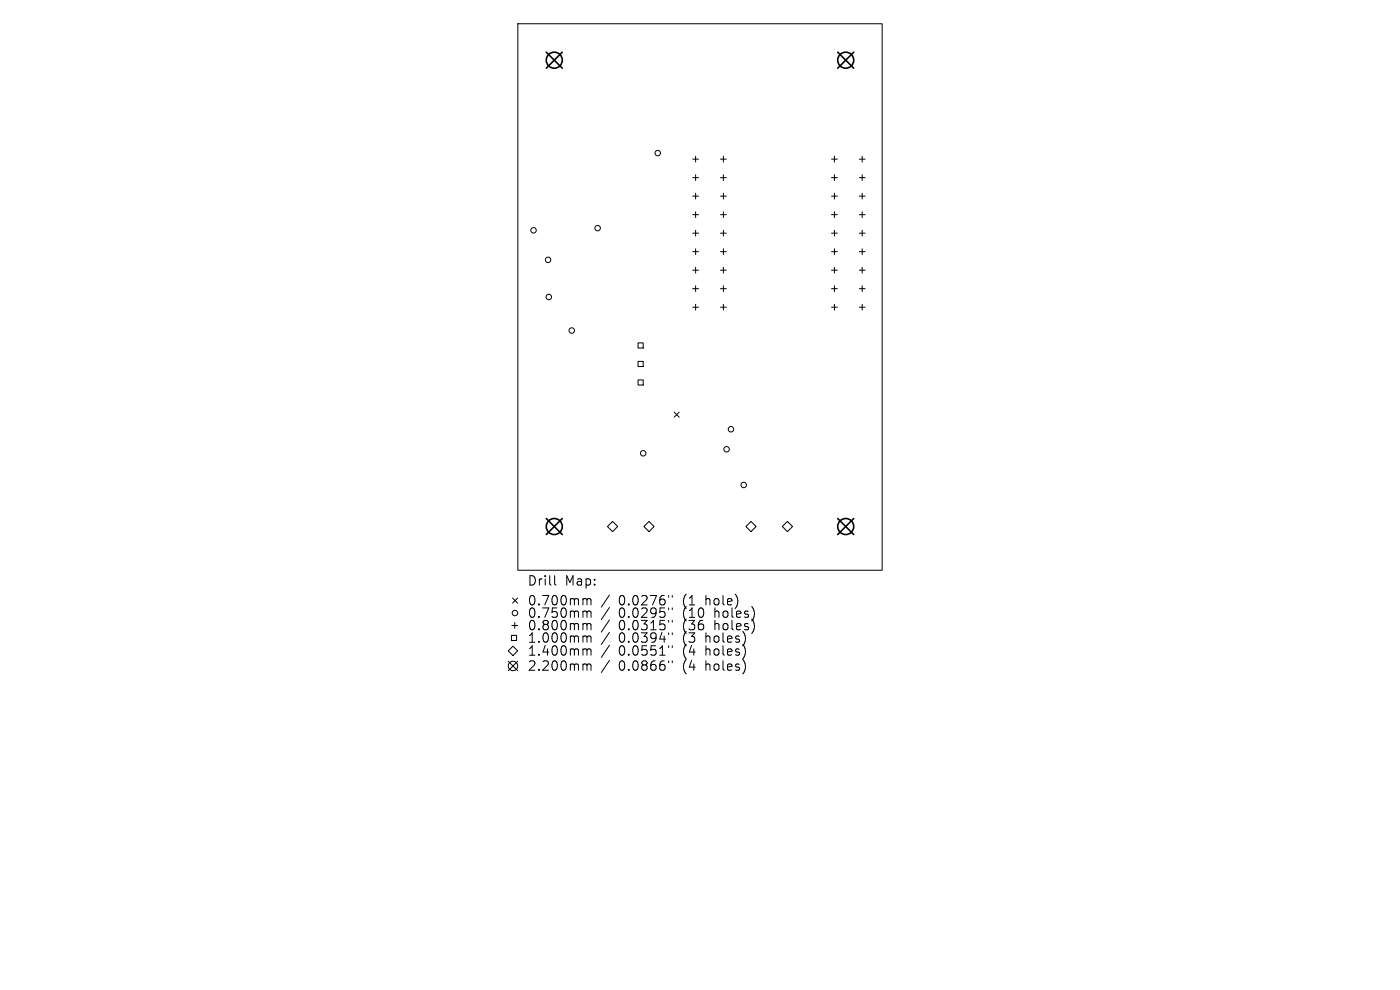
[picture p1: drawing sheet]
<svg xmlns="http://www.w3.org/2000/svg" width="297mm" height="210mm" viewBox="0 0 297 210" stroke-linecap="round" stroke-linejoin="round" font-family="sans-serif">
<defs><g id="words">
<g font-size="2.8">
<text x="111.8" y="124.5">Drill</text>
<text x="119.8" y="124.5">Map:</text>
<text x="111.8" y="128.7">0.700mm</text>
<text x="111.8" y="131.3">0.750mm</text>
<text x="131.3" y="128.7">0.0276&quot;</text>
<text x="131.3" y="131.3">0.0295&quot;</text>
<text x="145" y="128.7">(1</text>
<text x="145" y="131.3">(10</text>
<text x="150" y="128.7">hole)</text>
<text x="151.9" y="131.3">holes)</text>
<text x="111.8" y="134">0.800mm</text>
<text x="111.8" y="136.6">1.000mm</text>
<text x="131.3" y="134">0.0315&quot;</text>
<text x="131.3" y="136.6">0.0394&quot;</text>
<text x="145" y="134">(36</text>
<text x="145" y="136.6">(3</text>
<text x="150" y="136.6">holes)</text>
<text x="151.9" y="134">holes)</text>
<text x="111.8" y="139.4">1.400mm</text>
<text x="111.8" y="142.6">2.200mm</text>
<text x="131.3" y="139.4">0.0551&quot;</text>
<text x="131.3" y="142.6">0.0866&quot;</text>
<text x="145" y="139.4">(4</text>
<text x="145" y="142.6">(4</text>
<text x="150" y="139.4">holes)</text>
<text x="150" y="142.6">holes)</text>
</g>
</g></defs>
<g fill="none" stroke="#000" stroke-width=".21">
<path d="M109.9 5h77.2v116h-77.2zM147 33.8h1.2M147 37.7h1.2M147.6 33.1v1.3M147.6 37.1v1.2M152.8 33.8h1.3M152.8 37.7h1.3M153.5 33.1v1.3M153.5 37.1v1.2M176.4 33.8h1.2M176.4 37.7h1.2M177 33.1v1.3"/>
<path d="M177 37.1v1.2M182.3 33.8h1.2M182.3 37.7h1.2M182.9 33.1v1.3M182.9 37.1v1.2M147 41.6h1.2M147 45.5h1.2M147 49.5h1.2M147 53.4h1.2M147 57.3h1.2M147.6 41v1.2M147.6 44.9v1.3"/>
<path d="M147.6 48.8v1.3M147.6 52.8v1.2M147.6 56.7v1.2M152.8 41.6h1.3M152.8 45.5h1.3M152.8 49.5h1.3M152.8 53.4h1.3M152.8 57.3h1.3M153.5 41v1.2M153.5 44.9v1.3M153.5 48.8v1.3M153.5 52.8v1.2"/>
<path d="M153.5 56.7v1.2M176.4 41.6h1.2M176.4 45.5h1.2M176.4 49.5h1.2M176.4 53.4h1.2M176.4 57.3h1.2M177 41v1.2M177 44.9v1.3M177 48.8v1.3M177 52.8v1.2M177 56.7v1.2M182.3 41.6h1.2"/>
<path d="M182.3 45.5h1.2M182.3 49.5h1.2M182.3 53.4h1.2M182.3 57.3h1.2M182.9 41v1.2M182.9 44.9v1.3M182.9 48.8v1.3M182.9 52.8v1.2M182.9 56.7v1.2M135.4 72.7h1.1v1.1h-1.1zM135.4 76.7h1.1v1.1h-1.1zM147 61.2h1.2"/>
<path d="M147 65.2h1.2M147.6 60.6v1.3M147.6 64.5v1.3M152.8 61.2h1.3M152.8 65.2h1.3M153.5 60.6v1.3M153.5 64.5v1.3M176.4 61.2h1.2M176.4 65.2h1.2M177 60.6v1.3M177 64.5v1.3M182.3 61.2h1.2"/>
<path d="M182.3 65.2h1.2M182.9 60.6v1.3M182.9 64.5v1.3M135.4 80.6h1.1v1.1h-1.1zM143 87.4l1.1 1.1M144.1 87.4l-1.1 1.1M108.5 134.8h1.1v1.1h-1.1zM108.6 132.7h1.2M108.7 126.9l1.1 1M108.8 137.1l1 1-1 1-1-1zM109.2 132.1v1.2M109.8 126.9l-1.1 1"/>
<path d="M117.7 122.1v1.7l.3 .3M124 127h.2l.3 .3M124 129.6l.4 .1 .1 .2M124 132.3h.2l.3 .3M124 134.9l.4 .1 .1 .2M124 137.7h.2l.3 .2M124.5 127.3l.3-.3 .5 .1 .1 1.2M124.5 127.3v1M124.5 129.9v1.1M124.5 132.6v1M124.5 135.2v1M124.5 137.9v1.1"/>
<path d="M124.5 129.9l.3-.3 .5 .1 .1 1.3M124.5 132.6l.3-.3 .5 .1 .1 1.2M124.5 135.2l.3-.3 .5 .1 .1 1.2M124.5 137.9l.3-.2h.5l.1 1.3M129.3 126.2l-1.7 2.6M129.3 128.9l-1.7 2.5M129.3 131.5l-1.7 2.6M129.3 134.1l-1.7 2.6M129.3 136.9l-1.7 2.6M141.9 126.3v.4M141.9 129v.3M141.9 131.6v.4"/>
<path d="M141.9 134.2v.4M141.9 137v.4M142.6 126.3v.4M142.6 129v.3M142.6 131.6v.4M142.6 134.2v.4M142.6 137v.4M107.8 140.3l2 2M109.8 140.3l-2 2M124 140.9h.4l.1 .2M124.5 141.1v1.1M124.5 141.1l.3-.2h.5l.1 1.3"/>
<path d="M129.3 140.1l-1.7 2.6M141.9 140.2v.4M142.6 140.2v.4"/>
<circle cx="139.5" cy="32.5" r=".58"/>
<circle cx="113.2" cy="48.9" r=".58"/>
<circle cx="116.3" cy="55.1" r=".58"/>
<circle cx="126.8" cy="48.4" r=".58"/>
<circle cx="116.4" cy="63" r=".58"/>
<circle cx="121.3" cy="70.1" r=".58"/>
<circle cx="136.4" cy="96.2" r=".58"/>
<circle cx="154.1" cy="95.3" r=".58"/>
<circle cx="155.1" cy="91.1" r=".58"/>
<circle cx="157.8" cy="102.9" r=".58"/>
<circle cx="109.2" cy="130" r=".58"/>
<circle cx="108.8" cy="141.3" r="1"/>
</g>
<path d="M130 110.6l1 1.1-1 1.1-1.1-1.1zM136.6 111.7l1.1-1.1 1.1 1.1-1.1 1.1zM159.3 110.6l1.1 1.1-1.1 1.1-1.1-1.1zM166 111.7l1-1.1 1.1 1.1-1.1 1.1z" fill="none" stroke="#000" stroke-width=".22"/>
<g fill="none" stroke="#000" stroke-width=".34">
<path d="M115.9 11.1l3.4 3.4M119.3 11.1l-3.4 3.4M177.7 11.1l3.4 3.4M181.1 11.1l-3.4 3.4M115.9 110l3.4 3.4M119.3 110l-3.4 3.4M177.7 110l3.4 3.4M181.1 110l-3.4 3.4"/>
<circle cx="117.6" cy="12.8" r="1.7"/>
<circle cx="179.4" cy="12.8" r="1.7"/>
<circle cx="117.6" cy="111.7" r="1.7"/>
<circle cx="179.4" cy="111.7" r="1.7"/>
</g>
<use href="#words"/>
</svg>
